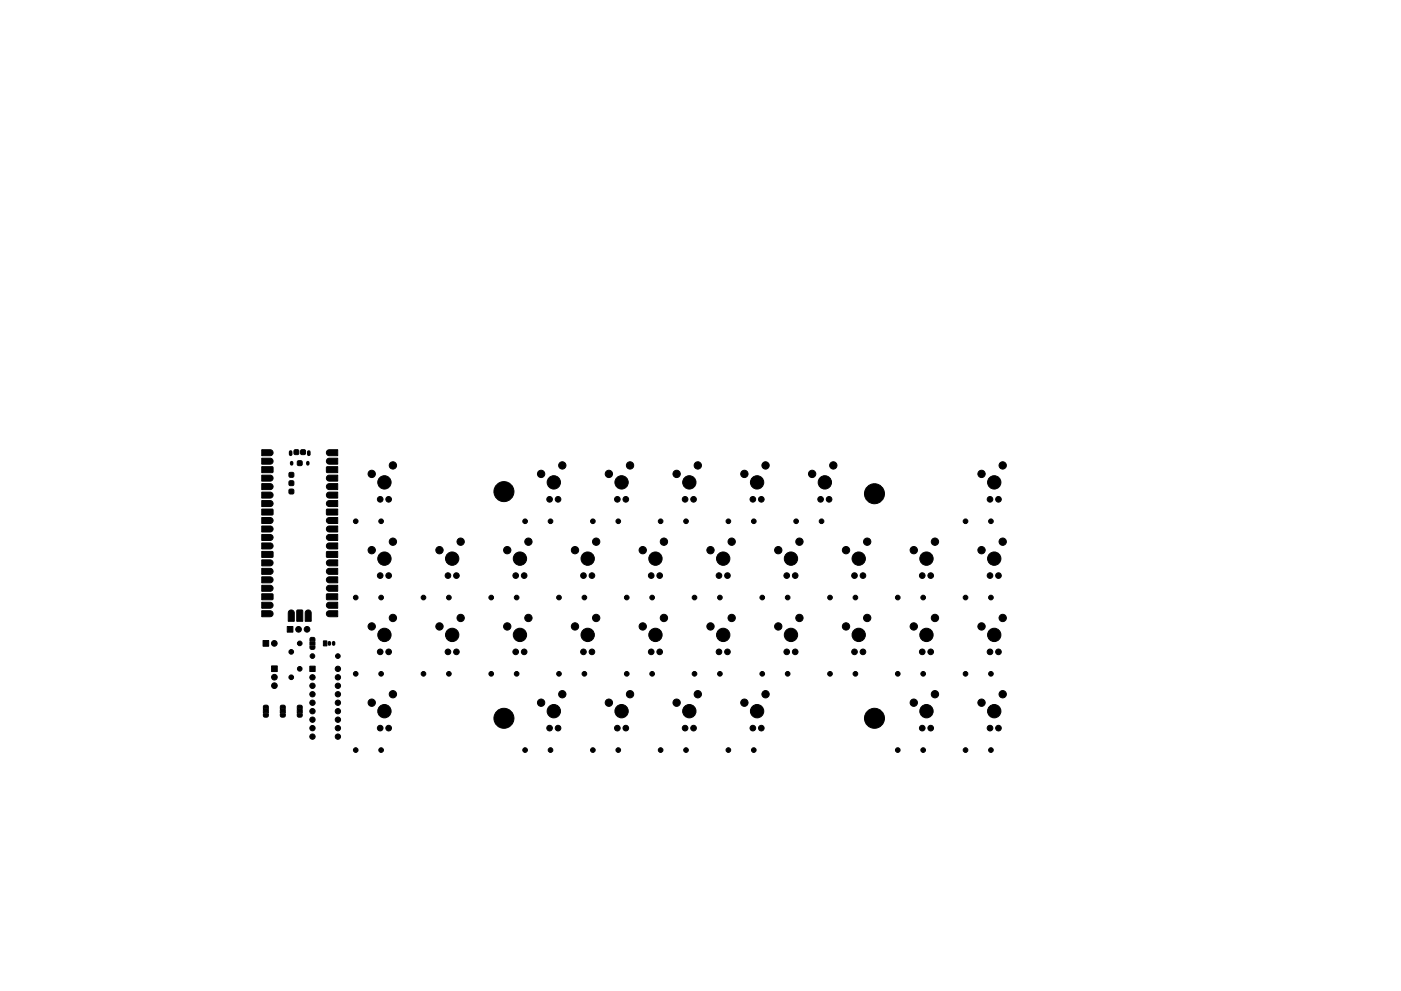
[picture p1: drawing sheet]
<svg xmlns="http://www.w3.org/2000/svg" width="420mm" height="297mm" viewBox="0 0 420 297" stroke-linecap="round" stroke-linejoin="round" font-family="sans-serif">
<g fill="#000" stroke="#000" stroke-width=".3">
<path d="M78.5 137.3l2.8 .1 .5 .5v.7l-.7 .5h-2.6zM78.5 134.8l2.8 .1 .5 .4v.7l-.7 .6h-2.6zM78.5 139.9h3.2l.2 .3v1.3l-.3 .2h-3.1zM98.1 137.6l.6-.3h2.6v1.8l-2.9-.1-.5-.6zM98.1 135.1l.6-.3h2.6v1.8l-2.9-.1-.5-.7zM78.5 150l2.8 .1 .5 .5v.7l-.7 .5h-2.6zM78.5 157.7h2.8l.5 .5v.7l-.7 .5-2.6 .1zM78.5 155.1l2.8 .1 .5 .5v.6l-.7 .6h-2.6zM78.5 142.4l2.8 .1 .5 .5v.6l-.7 .6h-2.6zM78.5 145h2.8l.5 .5v.7l-.7 .5-2.6 .1zM78.5 147.5l2.8 .1 .5 .4v.7l-.7 .6h-2.6zM78.5 152.6h3.2l.2 .3v1.3l-.3 .2h-3.1z"/>
<path d="M98.1 157.9l.6-.2h2.6v1.8l-2.9-.1-.5-.7zM98 140l3.3-.1v1.8l-3.3-.1zM98.1 145.2l.6-.2h2.6v1.8l-2.9-.1-.5-.7zM98 152.7l3.3-.1v1.8l-3.3-.1zM98.1 150.3l.6-.3h2.6v1.8l-2.9-.1-.5-.6zM98.1 142.7l.6-.3h2.6v1.8l-2.9-.1-.5-.6zM98.1 147.8l.6-.3h2.6v1.8l-2.9-.1-.5-.7zM98.1 155.4l.6-.3h2.6v1.8l-2.9-.1-.5-.6zM78.5 160.2l2.8 .1 .5 .4v.7l-.7 .6h-2.6zM78.5 172.9l2.8 .1 .5 .4v.7l-.7 .6h-2.6zM78.5 167.8l2.8 .1 .5 .5v.6l-.7 .6h-2.6zM78.5 175.4l2.8 .1 .5 .5v.7l-.7 .5h-2.6z"/>
<path d="M78.5 162.7l2.8 .1 .5 .5v.7l-.7 .5h-2.6zM78.5 170.4h2.8l.5 .5v.7l-.7 .5-2.6 .1zM78.5 178h3.2l.2 .3v1.3l-.3 .2h-3.1zM78.5 165.3h3.2l.2 .3v1.3l-.3 .2h-3.1zM98 165.4l3.3-.1v1.8l-3.3-.1zM98 178.1l3.3-.1v1.8l-3.3-.1zM98.1 175.7l.6-.3h2.6v1.8l-2.9-.1-.5-.6zM98.1 163l.6-.3h2.6v1.8l-2.9-.1-.5-.6zM98.1 168.1l.6-.3h2.6v1.8l-2.9-.1-.5-.6zM98.1 160.5l.6-.3h2.6v1.8l-2.9-.1-.5-.7zM98.1 173.2l.6-.3h2.6v1.8l-2.9-.1-.5-.7zM98.1 170.6l.6-.2h2.6v1.8l-2.9-.1-.5-.7z"/>
<path d="M78.9 192h1.7v1.7h-1.7zM78.5 183.1h2.8l.5 .5v.7l-.7 .5-2.6 .1zM78.5 180.5l2.8 .1 .5 .5v.6l-.7 .6h-2.6zM86.7 183.1l.8-.3 .7 .5 .1 2.9h-1.9l.1-2.5zM86.1 187.8h1.7v1.7h-1.7zM89.1 182.9l1.6 .1 .1 3.2h-1.8zM91.8 183.1l.8-.3 .6 .5 .1 2.9h-1.8v-2.5zM93.1 191.2l1.1-.1 .2 1h-1.4zM93 193.6h1.4v.8l-.3 .2h-.9zM93 192.3h1.4v1h-1.4zM97 192.1h1v1.5h-1zM98.1 183.3l.6-.2h2.6v1.8l-2.9-.1-.5-.7z"/>
<path d="M98.1 180.8l.6-.3h2.6v1.8l-2.9-.1-.5-.6zM79.1 211.5h1.2l.2 .9h-1.5zM79 213.9h1.5l-.1 .8-.3 .2h-.9zM79 212.7h1.5v1h-1.5zM81.4 199.6h1.7v1.7h-1.7zM84.2 211.5h1.1l.3 .9h-1.5zM84.1 213.9h1.5l-.1 .8-.3 .2h-.9zM84.1 212.7h1.5v1h-1.5zM89.3 211.5h1.1l.2 .9h-1.5zM89.1 213.9h1.5v.8l-.3 .2h-.9zM89.1 212.7h1.5v1h-1.5zM92.9 199.7h1.6v1.6h-1.6z"/>
<circle cx="88.9" cy="135.5" r=".84"/>
<circle cx="89.9" cy="138.8" r=".84"/>
<circle cx="90.9" cy="135.5" r=".84"/>
<circle cx="117.8" cy="139.5" r="1.1"/>
<circle cx="168.6" cy="139.5" r="1.1"/>
<circle cx="188.9" cy="139.5" r="1.1"/>
<circle cx="209.3" cy="139.5" r="1.1"/>
<circle cx="229.6" cy="139.5" r="1.1"/>
<circle cx="249.9" cy="139.5" r="1.1"/>
<circle cx="300.7" cy="139.5" r="1.1"/>
<circle cx="87.4" cy="144.8" r=".84"/>
<circle cx="87.4" cy="142.3" r=".84"/>
<circle cx="87.4" cy="147.3" r=".84"/>
<circle cx="106.7" cy="156.2" r=".7"/>
<circle cx="111.5" cy="142" r="1.1"/>
<circle cx="114" cy="149.7" r=".85"/>
<circle cx="114.3" cy="156.2" r=".7"/>
<circle cx="115.3" cy="144.6" r="2"/>
<circle cx="116.6" cy="149.7" r=".85"/>
<circle cx="148.9" cy="147.4" r=".4"/>
<circle cx="149.5" cy="148.9" r=".4"/>
<circle cx="149.5" cy="145.8" r=".4"/>
<circle cx="151.1" cy="147.4" r="3"/>
<circle cx="151.1" cy="145.1" r=".4"/>
<circle cx="151.1" cy="149.6" r=".4"/>
<circle cx="152.7" cy="145.8" r=".4"/>
<circle cx="152.7" cy="148.9" r=".4"/>
<circle cx="153.4" cy="147.4" r=".4"/>
<circle cx="157.5" cy="156.2" r=".7"/>
<circle cx="162.3" cy="142" r="1.1"/>
<circle cx="164.8" cy="149.7" r=".85"/>
<circle cx="165.1" cy="156.2" r=".7"/>
<circle cx="166.1" cy="144.6" r="2"/>
<circle cx="167.4" cy="149.7" r=".85"/>
<circle cx="177.8" cy="156.2" r=".7"/>
<circle cx="182.6" cy="142" r="1.1"/>
<circle cx="185.1" cy="149.7" r=".85"/>
<circle cx="185.4" cy="156.2" r=".7"/>
<circle cx="186.4" cy="144.6" r="2"/>
<circle cx="187.7" cy="149.7" r=".85"/>
<circle cx="198.1" cy="156.2" r=".7"/>
<circle cx="202.9" cy="142" r="1.1"/>
<circle cx="205.5" cy="149.7" r=".85"/>
<circle cx="205.7" cy="156.2" r=".7"/>
<circle cx="206.7" cy="144.6" r="2"/>
<circle cx="208" cy="149.7" r=".85"/>
<circle cx="218.4" cy="156.2" r=".7"/>
<circle cx="223.2" cy="142" r="1.1"/>
<circle cx="225.8" cy="149.7" r=".85"/>
<circle cx="226.1" cy="156.2" r=".7"/>
<circle cx="227.1" cy="144.6" r="2"/>
<circle cx="228.3" cy="149.7" r=".85"/>
<circle cx="238.8" cy="156.2" r=".7"/>
<circle cx="243.6" cy="142" r="1.1"/>
<circle cx="246.1" cy="149.7" r=".85"/>
<circle cx="246.4" cy="156.2" r=".7"/>
<circle cx="247.4" cy="144.6" r="2"/>
<circle cx="248.6" cy="149.7" r=".85"/>
<circle cx="260" cy="148" r=".4"/>
<circle cx="260.7" cy="149.6" r=".4"/>
<circle cx="260.7" cy="146.4" r=".4"/>
<circle cx="262.3" cy="148" r="3"/>
<circle cx="262.3" cy="145.7" r=".4"/>
<circle cx="262.3" cy="150.2" r=".4"/>
<circle cx="263.8" cy="146.4" r=".4"/>
<circle cx="263.8" cy="149.6" r=".4"/>
<circle cx="264.5" cy="148" r=".4"/>
<circle cx="289.6" cy="156.2" r=".7"/>
<circle cx="294.4" cy="142" r="1.1"/>
<circle cx="296.9" cy="149.7" r=".85"/>
<circle cx="297.2" cy="156.2" r=".7"/>
<circle cx="298.2" cy="144.6" r="2"/>
<circle cx="299.4" cy="149.7" r=".85"/>
<circle cx="106.7" cy="179.1" r=".7"/>
<circle cx="111.5" cy="164.9" r="1.1"/>
<circle cx="114" cy="172.5" r=".85"/>
<circle cx="114.3" cy="179.1" r=".7"/>
<circle cx="115.3" cy="167.4" r="2"/>
<circle cx="116.6" cy="172.5" r=".85"/>
<circle cx="117.8" cy="162.4" r="1.1"/>
<circle cx="127" cy="179.1" r=".7"/>
<circle cx="131.8" cy="164.9" r="1.1"/>
<circle cx="134.3" cy="172.5" r=".85"/>
<circle cx="134.6" cy="179.1" r=".7"/>
<circle cx="135.6" cy="167.4" r="2"/>
<circle cx="136.9" cy="172.5" r=".85"/>
<circle cx="138.1" cy="162.4" r="1.1"/>
<circle cx="147.3" cy="179.1" r=".7"/>
<circle cx="152.1" cy="164.9" r="1.1"/>
<circle cx="154.7" cy="172.5" r=".85"/>
<circle cx="154.9" cy="179.1" r=".7"/>
<circle cx="155.9" cy="167.4" r="2"/>
<circle cx="157.2" cy="172.5" r=".85"/>
<circle cx="158.5" cy="162.4" r="1.1"/>
<circle cx="167.6" cy="179.1" r=".7"/>
<circle cx="172.4" cy="164.9" r="1.1"/>
<circle cx="175" cy="172.5" r=".85"/>
<circle cx="175.3" cy="179.1" r=".7"/>
<circle cx="176.3" cy="167.4" r="2"/>
<circle cx="177.5" cy="172.5" r=".85"/>
<circle cx="178.8" cy="162.4" r="1.1"/>
<circle cx="188" cy="179.1" r=".7"/>
<circle cx="192.8" cy="164.9" r="1.1"/>
<circle cx="195.3" cy="172.5" r=".85"/>
<circle cx="195.6" cy="179.1" r=".7"/>
<circle cx="196.6" cy="167.4" r="2"/>
<circle cx="197.8" cy="172.5" r=".85"/>
<circle cx="199.1" cy="162.4" r="1.1"/>
<circle cx="208.3" cy="179.1" r=".7"/>
<circle cx="213.1" cy="164.9" r="1.1"/>
<circle cx="215.6" cy="172.5" r=".85"/>
<circle cx="215.9" cy="179.1" r=".7"/>
<circle cx="216.9" cy="167.4" r="2"/>
<circle cx="218.2" cy="172.5" r=".85"/>
<circle cx="219.4" cy="162.4" r="1.1"/>
<circle cx="228.6" cy="179.1" r=".7"/>
<circle cx="233.4" cy="164.9" r="1.1"/>
<circle cx="235.9" cy="172.5" r=".85"/>
<circle cx="236.2" cy="179.1" r=".7"/>
<circle cx="237.2" cy="167.4" r="2"/>
<circle cx="238.5" cy="172.5" r=".85"/>
<circle cx="239.7" cy="162.4" r="1.1"/>
<circle cx="248.9" cy="179.1" r=".7"/>
<circle cx="253.7" cy="164.9" r="1.1"/>
<circle cx="256.3" cy="172.5" r=".85"/>
<circle cx="256.5" cy="179.1" r=".7"/>
<circle cx="257.5" cy="167.4" r="2"/>
<circle cx="258.8" cy="172.5" r=".85"/>
<circle cx="260.1" cy="162.4" r="1.1"/>
<circle cx="269.2" cy="179.1" r=".7"/>
<circle cx="274" cy="164.9" r="1.1"/>
<circle cx="276.6" cy="172.5" r=".85"/>
<circle cx="276.9" cy="179.1" r=".7"/>
<circle cx="277.8" cy="167.4" r="2"/>
<circle cx="279.1" cy="172.5" r=".85"/>
<circle cx="280.4" cy="162.4" r="1.1"/>
<circle cx="289.6" cy="179.1" r=".7"/>
<circle cx="294.4" cy="164.9" r="1.1"/>
<circle cx="296.9" cy="172.5" r=".85"/>
<circle cx="297.2" cy="179.1" r=".7"/>
<circle cx="298.2" cy="167.4" r="2"/>
<circle cx="299.4" cy="172.5" r=".85"/>
<circle cx="300.7" cy="162.4" r="1.1"/>
<circle cx="82.3" cy="192.8" r=".85"/>
<circle cx="87.3" cy="195.4" r=".7"/>
<circle cx="89.5" cy="188.6" r=".85"/>
<circle cx="89.9" cy="192.8" r=".7"/>
<circle cx="92.1" cy="188.6" r=".85"/>
<circle cx="93.7" cy="196.7" r=".7"/>
<circle cx="101.3" cy="196.7" r=".7"/>
<circle cx="111.5" cy="187.8" r="1.1"/>
<circle cx="114" cy="195.4" r=".85"/>
<circle cx="115.3" cy="190.3" r="2"/>
<circle cx="116.6" cy="195.4" r=".85"/>
<circle cx="117.8" cy="185.2" r="1.1"/>
<circle cx="131.8" cy="187.8" r="1.1"/>
<circle cx="134.3" cy="195.4" r=".85"/>
<circle cx="135.6" cy="190.3" r="2"/>
<circle cx="136.9" cy="195.4" r=".85"/>
<circle cx="138.1" cy="185.2" r="1.1"/>
<circle cx="152.1" cy="187.8" r="1.1"/>
<circle cx="154.7" cy="195.4" r=".85"/>
<circle cx="155.9" cy="190.3" r="2"/>
<circle cx="157.2" cy="195.4" r=".85"/>
<circle cx="158.5" cy="185.2" r="1.1"/>
<circle cx="172.4" cy="187.8" r="1.1"/>
<circle cx="175" cy="195.4" r=".85"/>
<circle cx="176.3" cy="190.3" r="2"/>
<circle cx="177.5" cy="195.4" r=".85"/>
<circle cx="178.8" cy="185.2" r="1.1"/>
<circle cx="192.8" cy="187.8" r="1.1"/>
<circle cx="195.3" cy="195.4" r=".85"/>
<circle cx="196.6" cy="190.3" r="2"/>
<circle cx="197.8" cy="195.4" r=".85"/>
<circle cx="199.1" cy="185.2" r="1.1"/>
<circle cx="213.1" cy="187.8" r="1.1"/>
<circle cx="215.6" cy="195.4" r=".85"/>
<circle cx="216.9" cy="190.3" r="2"/>
<circle cx="218.2" cy="195.4" r=".85"/>
<circle cx="219.4" cy="185.2" r="1.1"/>
<circle cx="233.4" cy="187.8" r="1.1"/>
<circle cx="235.9" cy="195.4" r=".85"/>
<circle cx="237.2" cy="190.3" r="2"/>
<circle cx="238.5" cy="195.4" r=".85"/>
<circle cx="239.7" cy="185.2" r="1.1"/>
<circle cx="253.7" cy="187.8" r="1.1"/>
<circle cx="256.3" cy="195.4" r=".85"/>
<circle cx="257.5" cy="190.3" r="2"/>
<circle cx="258.8" cy="195.4" r=".85"/>
<circle cx="260.1" cy="185.2" r="1.1"/>
<circle cx="274" cy="187.8" r="1.1"/>
<circle cx="276.6" cy="195.4" r=".85"/>
<circle cx="277.8" cy="190.3" r="2"/>
<circle cx="279.1" cy="195.4" r=".85"/>
<circle cx="280.4" cy="185.2" r="1.1"/>
<circle cx="294.4" cy="187.8" r="1.1"/>
<circle cx="296.9" cy="195.4" r=".85"/>
<circle cx="298.2" cy="190.3" r="2"/>
<circle cx="299.4" cy="195.4" r=".85"/>
<circle cx="300.7" cy="185.2" r="1.1"/>
<circle cx="82.3" cy="205.5" r=".85"/>
<circle cx="82.3" cy="203" r=".85"/>
<circle cx="87.3" cy="203" r=".7"/>
<circle cx="89.9" cy="200.5" r=".7"/>
<circle cx="93.7" cy="215.7" r=".8"/>
<circle cx="93.7" cy="218.3" r=".8"/>
<circle cx="93.7" cy="208.1" r=".8"/>
<circle cx="93.7" cy="210.6" r=".8"/>
<circle cx="93.7" cy="203" r=".8"/>
<circle cx="93.7" cy="205.6" r=".8"/>
<circle cx="93.7" cy="213.2" r=".8"/>
<circle cx="101.3" cy="218.3" r=".8"/>
<circle cx="101.3" cy="215.7" r=".8"/>
<circle cx="101.3" cy="210.6" r=".8"/>
<circle cx="101.3" cy="200.5" r=".8"/>
<circle cx="101.3" cy="213.2" r=".8"/>
<circle cx="101.3" cy="203" r=".8"/>
<circle cx="101.3" cy="208.1" r=".8"/>
<circle cx="101.3" cy="205.6" r=".8"/>
<circle cx="106.7" cy="202" r=".7"/>
<circle cx="111.5" cy="210.6" r="1.1"/>
<circle cx="114" cy="218.2" r=".85"/>
<circle cx="114.3" cy="202" r=".7"/>
<circle cx="115.3" cy="213.2" r="2"/>
<circle cx="116.6" cy="218.2" r=".85"/>
<circle cx="117.8" cy="208.1" r="1.1"/>
<circle cx="127" cy="202" r=".7"/>
<circle cx="134.6" cy="202" r=".7"/>
<circle cx="147.3" cy="202" r=".7"/>
<circle cx="148.9" cy="215.3" r=".4"/>
<circle cx="149.5" cy="213.7" r=".4"/>
<circle cx="149.5" cy="216.9" r=".4"/>
<circle cx="151.1" cy="215.3" r="3"/>
<circle cx="151.1" cy="217.6" r=".4"/>
<circle cx="151.1" cy="213.1" r=".4"/>
<circle cx="152.7" cy="213.7" r=".4"/>
<circle cx="152.7" cy="216.9" r=".4"/>
<circle cx="153.4" cy="215.3" r=".4"/>
<circle cx="154.9" cy="202" r=".7"/>
<circle cx="162.3" cy="210.6" r="1.1"/>
<circle cx="164.8" cy="218.2" r=".85"/>
<circle cx="166.1" cy="213.2" r="2"/>
<circle cx="167.4" cy="218.2" r=".85"/>
<circle cx="167.6" cy="202" r=".7"/>
<circle cx="168.6" cy="208.1" r="1.1"/>
<circle cx="175.3" cy="202" r=".7"/>
<circle cx="182.6" cy="210.6" r="1.1"/>
<circle cx="185.1" cy="218.2" r=".85"/>
<circle cx="186.4" cy="213.2" r="2"/>
<circle cx="187.7" cy="218.2" r=".85"/>
<circle cx="188" cy="202" r=".7"/>
<circle cx="188.9" cy="208.1" r="1.1"/>
<circle cx="195.6" cy="202" r=".7"/>
<circle cx="202.9" cy="210.6" r="1.1"/>
<circle cx="205.5" cy="218.2" r=".85"/>
<circle cx="206.7" cy="213.2" r="2"/>
<circle cx="208" cy="218.2" r=".85"/>
<circle cx="208.3" cy="202" r=".7"/>
<circle cx="209.3" cy="208.1" r="1.1"/>
<circle cx="215.9" cy="202" r=".7"/>
<circle cx="223.2" cy="210.6" r="1.1"/>
<circle cx="225.8" cy="218.2" r=".85"/>
<circle cx="227.1" cy="213.2" r="2"/>
<circle cx="228.3" cy="218.2" r=".85"/>
<circle cx="228.6" cy="202" r=".7"/>
<circle cx="229.6" cy="208.1" r="1.1"/>
<circle cx="236.2" cy="202" r=".7"/>
<circle cx="248.9" cy="202" r=".7"/>
<circle cx="256.5" cy="202" r=".7"/>
<circle cx="260" cy="215.3" r=".4"/>
<circle cx="260.7" cy="213.7" r=".4"/>
<circle cx="260.7" cy="216.9" r=".4"/>
<circle cx="262.3" cy="215.3" r="3"/>
<circle cx="262.3" cy="217.6" r=".4"/>
<circle cx="262.3" cy="213.1" r=".4"/>
<circle cx="263.8" cy="213.7" r=".4"/>
<circle cx="263.8" cy="216.9" r=".4"/>
<circle cx="264.5" cy="215.3" r=".4"/>
<circle cx="269.2" cy="202" r=".7"/>
<circle cx="274" cy="210.6" r="1.1"/>
<circle cx="276.6" cy="218.2" r=".85"/>
<circle cx="276.9" cy="202" r=".7"/>
<circle cx="277.8" cy="213.2" r="2"/>
<circle cx="279.1" cy="218.2" r=".85"/>
<circle cx="280.4" cy="208.1" r="1.1"/>
<circle cx="289.6" cy="202" r=".7"/>
<circle cx="294.4" cy="210.6" r="1.1"/>
<circle cx="296.9" cy="218.2" r=".85"/>
<circle cx="297.2" cy="202" r=".7"/>
<circle cx="298.2" cy="213.2" r="2"/>
<circle cx="299.4" cy="218.2" r=".85"/>
<circle cx="300.7" cy="208.1" r="1.1"/>
<circle cx="93.7" cy="220.8" r=".8"/>
<circle cx="101.3" cy="220.8" r=".8"/>
<circle cx="106.7" cy="224.8" r=".7"/>
<circle cx="114.3" cy="224.8" r=".7"/>
<circle cx="157.5" cy="224.8" r=".7"/>
<circle cx="165.1" cy="224.8" r=".7"/>
<circle cx="177.8" cy="224.8" r=".7"/>
<circle cx="185.4" cy="224.8" r=".7"/>
<circle cx="198.1" cy="224.8" r=".7"/>
<circle cx="205.7" cy="224.8" r=".7"/>
<circle cx="218.4" cy="224.8" r=".7"/>
<circle cx="226.1" cy="224.8" r=".7"/>
<circle cx="269.2" cy="224.8" r=".7"/>
<circle cx="276.9" cy="224.8" r=".7"/>
<circle cx="289.6" cy="224.8" r=".7"/>
<circle cx="297.2" cy="224.8" r=".7"/>
</g>
<path d="M87.2 135.5v.7M87.5 138.7v.4M92.3 138.7v.4M92.6 135.5v.7M98.8 192.6v.5M100.1 192.6v.5" fill="none" stroke="#000" stroke-width="1.1"/>
</svg>
